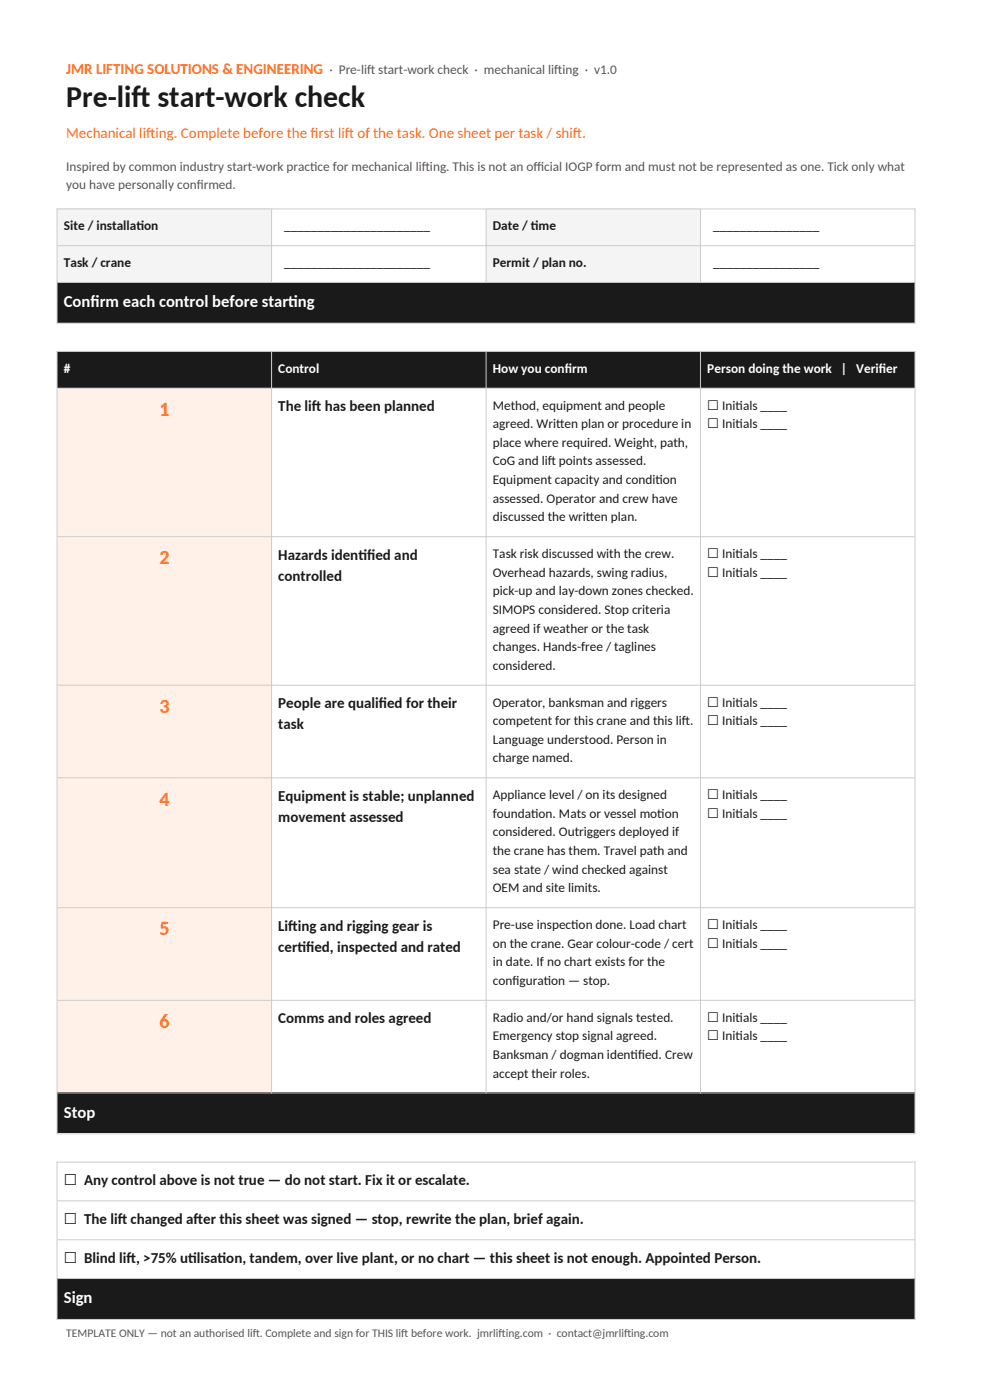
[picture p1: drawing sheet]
<svg xmlns="http://www.w3.org/2000/svg" width="210mm" height="297mm" viewBox="0 0 210 297" stroke-linecap="round" stroke-linejoin="round" font-family="sans-serif">
<defs><g id="words">
<g font-size="6.3" fill="#1a1a1a">
<text x="14" y="22.6">Pre-lif</text>
<text x="27.9" y="22.6">t start-work check</text>
</g>
<g font-size="4.2" fill="#ff6a1a">
<text x="33.8" y="88.2">1</text>
<text x="33.8" y="119.8">2</text>
<text x="33.8" y="151.3">3</text>
<text x="33.8" y="170.9">4</text>
<text x="33.8" y="198.5">5</text>
<text x="33.8" y="218.1">6</text>
</g>
<g font-size="3.5" fill="#fff">
<text x="13.5" y="65.1">Conf</text>
<text x="19.2" y="65.1">irm each control before start</text>
<text x="61.2" y="65.1">ing</text>
<text x="13.5" y="237.1">Stop</text>
<text x="13.5" y="276.5">Sign</text>
</g>
<g font-size="3.2" fill="#ff6a1a">
<text x="14" y="15.7">JMR LIFTING SOLUTIONS &amp; ENGINEERING</text>
<text x="14" y="29.2">Mechanical lif</text>
<text x="31" y="29.2">ting. Complete before the f</text>
<text x="65.9" y="29.2">irst lif</text>
<text x="73.2" y="29.2">t of the task. One sheet per task / shif</text>
<text x="121.5" y="29.2">t.</text>
</g>
<g font-size="3.2" fill="#1a1a1a">
<text x="59" y="87.2">The lif</text>
<text x="66.2" y="87.2">t has been planned</text>
<text x="59" y="118.7">Hazards identied and</text>
<text x="76" y="118.7">if</text>
<text x="59" y="123.2">controlled</text>
<text x="59" y="150.2">People are qualif</text>
<text x="59" y="154.7">task</text>
<text x="80.4" y="150.2">ied for their</text>
<text x="59" y="169.9">Equipment is stable; unplanned</text>
<text x="59" y="174.3">movement assessed</text>
<text x="59" y="197.4">Lif</text>
<text x="61.2" y="197.4">ting and rigging gear is</text>
<text x="59" y="201.9">certied, inspected and rated</text>
<text x="63.1" y="201.9">if</text>
<text x="59" y="217.1">Comms and roles agreed</text>
<text x="13.5" y="251.4">☐ Any control above is not true — do not start. Fix it or escalate.</text>
<text x="13.5" y="259.6">☐ The lif</text>
<text x="25" y="259.6">t changed af</text>
<text x="41.1" y="259.6">ter this sheet was signed — stop, rewrite the plan, brief again.</text>
<text x="13.5" y="267.9">☐ Blind lif</text>
<text x="26.8" y="267.9">t, &gt;75% ut</text>
<text x="39.9" y="267.9">ilisat</text>
<text x="46.1" y="267.9">ion, tandem, over live plant, or no chart — this sheet is not enough. Appointed Person.</text>
</g>
<g font-size="2.8" fill="#555">
<text x="69.9" y="15.7">· Pre-lif</text>
<text x="77.9" y="15.7">t start-work check · mechanical lif</text>
<text x="117.6" y="15.7">ting · v1.0</text>
<text x="14" y="36.2">Inspired by common industry start-work pract</text>
<text x="14" y="40.1">you have personally conf</text>
<text x="41.7" y="40.1">irmed.</text>
<text x="65.8" y="36.2">ice for mechanical lif</text>
<text x="89.5" y="36.2">ting. This is not an of</text>
<text x="113.2" y="36.2">f</text>
<text x="113.2" y="36.2">icial IOGP form and must not be represented as one. Tick only what</text>
</g>
<g font-size="2.8" fill="#1a1a1a">
<text x="13.5" y="48.8">Site / installat</text>
<text x="28.9" y="48.8">ion</text>
<text x="60.3" y="48.8">______________________</text>
<text x="104.5" y="48.8">Date / t</text>
<text x="112.6" y="48.8">ime</text>
<text x="151.3" y="48.8">________________</text>
<text x="13.5" y="56.6">Task / crane</text>
<text x="60.3" y="56.6">______________________</text>
<text x="104.5" y="56.6">Permit / plan no.</text>
<text x="151.3" y="56.6">________________</text>
<text x="104.5" y="86.9">Method, equipment and people</text>
<text x="150" y="86.9">☐ Init</text>
<text x="156.1" y="86.9">ials ____</text>
<text x="104.5" y="90.8">agreed. Writ</text>
<text x="104.5" y="94.8">place where required. Weight, path,</text>
<text x="118" y="90.8">ten plan or procedure in</text>
<text x="150" y="90.8">☐ Init</text>
<text x="156.1" y="90.8">ials ____</text>
<text x="104.5" y="98.7">CoG and lif</text>
<text x="116.2" y="98.7">t points assessed.</text>
<text x="104.5" y="102.7">Equipment capacity and condit</text>
<text x="104.5" y="106.6">assessed. Operator and crew have</text>
<text x="139" y="102.7">ion</text>
<text x="104.5" y="110.6">discussed the writ</text>
<text x="124.3" y="110.6">ten plan.</text>
<text x="104.5" y="118.4">Task risk discussed with the crew.</text>
<text x="150" y="118.4">☐ Init</text>
<text x="156.1" y="118.4">ials ____</text>
<text x="104.5" y="122.3">Overhead hazards, swing radius,</text>
<text x="150" y="122.3">☐ Init</text>
<text x="156.1" y="122.3">ials ____</text>
<text x="104.5" y="126.3">pick-up and lay-down zones checked.</text>
<text x="104.5" y="130.2">SIMOPS considered. Stop criteria</text>
<text x="104.5" y="134.2">agreed if weather or the task</text>
<text x="104.5" y="138.1">changes. Hands-free / taglines</text>
<text x="104.5" y="142.1">considered.</text>
<text x="104.5" y="149.9">Operator, banksman and riggers</text>
<text x="150" y="149.9">☐ Init</text>
<text x="156.1" y="149.9">ials ____</text>
<text x="104.5" y="153.8">competent for this crane and this lif</text>
<text x="144.6" y="153.8">t.</text>
<text x="150" y="153.8">☐ Init</text>
<text x="156.1" y="153.8">ials ____</text>
<text x="104.5" y="157.8">Language understood. Person in</text>
<text x="104.5" y="161.7">charge named.</text>
<text x="104.5" y="169.5">Appliance level / on its designed</text>
<text x="104.5" y="173.5">foundat</text>
<text x="112.7" y="173.5">ion. Mats or vessel mot</text>
<text x="139.4" y="173.5">ion</text>
<text x="150" y="169.5">☐ Init</text>
<text x="150" y="173.5">☐ Init</text>
<text x="156.1" y="169.5">ials ____</text>
<text x="156.1" y="173.5">ials ____</text>
<text x="104.5" y="177.4">considered. Outriggers deployed if</text>
<text x="104.5" y="181.4">the crane has them. Travel path and</text>
<text x="104.5" y="185.3">sea state / wind checked against</text>
<text x="104.5" y="189.3">OEM and site limits.</text>
<text x="104.5" y="197.1">Pre-use inspect</text>
<text x="121.2" y="197.1">ion done. Load chart</text>
<text x="150" y="197.1">☐ Init</text>
<text x="156.1" y="197.1">ials ____</text>
<text x="104.5" y="201">on the crane. Gear colour-code / cert</text>
<text x="150" y="201">☐ Init</text>
<text x="156.1" y="201">ials ____</text>
<text x="104.5" y="205">in date. If no chart exists for the</text>
<text x="104.5" y="209">conf</text>
<text x="108.7" y="209">igurat</text>
<text x="115.3" y="209">ion — stop.</text>
<text x="104.5" y="216.7">Radio and/or hand signals tested.</text>
<text x="104.5" y="220.7">Emergency stop signal agreed.</text>
<text x="150" y="216.7">☐ Init</text>
<text x="150" y="220.7">☐ Init</text>
<text x="156.1" y="216.7">ials ____</text>
<text x="156.1" y="220.7">ials ____</text>
<text x="104.5" y="224.6">Banksman / dogman identied. Crew</text>
<text x="133.8" y="224.6">if</text>
<text x="104.5" y="228.6">accept their roles.</text>
</g>
<g font-size="2.8" fill="#fff">
<text x="13.5" y="79.1">#</text>
<text x="59" y="79.1">Control</text>
<text x="104.5" y="79.1">How you conf</text>
<text x="119.8" y="79.1">irm</text>
<text x="150" y="79.1">Person doing the work | Verif</text>
<text x="186.4" y="79.1">ier</text>
</g>
<g font-size="2.5" fill="#555">
<text x="14" y="283.6">TEMPLATE ONLY — not an authorised lif</text>
<text x="53.6" y="283.6">t. Complete and sign for THIS lif</text>
<text x="85.1" y="283.6">t before work. jmrlif</text>
<text x="105.8" y="283.6">ting.com · contact@jmrlif</text>
<text x="132.4" y="283.6">ting.com</text>
</g>
</g></defs>
<g fill="#f4f4f4">
<path d="M12.1 44.2h45.5v7.8h-45.5z" fill-rule="evenodd"/>
<path d="M103.1 44.2h45.5v7.8h-45.5z" fill-rule="evenodd"/>
<path d="M12.1 52h45.5v7.8h-45.5z" fill-rule="evenodd"/>
<path d="M103.1 52h45.5v7.8h-45.5z" fill-rule="evenodd"/>
</g>
<g fill="#1a1a1a">
<path d="M12.1 59.8h182v8.7h-182z" fill-rule="evenodd"/>
<path d="M12.1 74.5h45.5v7.8h-45.5z" fill-rule="evenodd"/>
<path d="M57.6 74.5h45.5v7.8h-45.5z" fill-rule="evenodd"/>
<path d="M103.1 74.5h45.5v7.8h-45.5z" fill-rule="evenodd"/>
<path d="M148.6 74.5h45.5v7.8h-45.5z" fill-rule="evenodd"/>
</g>
<g fill="#fff1e8">
<path d="M12.1 82.3h45.5v31.5h-45.5z" fill-rule="evenodd"/>
<path d="M12.1 113.8h45.5v31.5h-45.5z" fill-rule="evenodd"/>
<path d="M12.1 145.3h45.5v19.6h-45.5z" fill-rule="evenodd"/>
<path d="M12.1 164.9h45.5v27.6h-45.5z" fill-rule="evenodd"/>
<path d="M12.1 192.5h45.5v19.6h-45.5z" fill-rule="evenodd"/>
<path d="M12.1 212.1h45.5v19.7h-45.5z" fill-rule="evenodd"/>
</g>
<g fill="#1a1a1a">
<path d="M12.1 231.8h182v8.6h-182z" fill-rule="evenodd"/>
<path d="M12.1 271.1h182v8.7h-182z" fill-rule="evenodd"/>
</g>
<g fill="#f4f4f4">
<path d="M12.1 44.2h45.5v7.8h-45.5z" fill-rule="evenodd"/>
<path d="M103.1 44.2h45.5v7.8h-45.5z" fill-rule="evenodd"/>
<path d="M12.1 52h45.5v7.8h-45.5z" fill-rule="evenodd"/>
<path d="M103.1 52h45.5v7.8h-45.5z" fill-rule="evenodd"/>
</g>
<g fill="#1a1a1a">
<path d="M12.1 59.8h182v8.7h-182z" fill-rule="evenodd"/>
<path d="M12.1 74.5h45.5v7.8h-45.5z" fill-rule="evenodd"/>
<path d="M57.6 74.5h45.5v7.8h-45.5z" fill-rule="evenodd"/>
<path d="M103.1 74.5h45.5v7.8h-45.5z" fill-rule="evenodd"/>
<path d="M148.6 74.5h45.5v7.8h-45.5z" fill-rule="evenodd"/>
</g>
<g fill="#fff1e8">
<path d="M12.1 82.3h45.5v31.5h-45.5z" fill-rule="evenodd"/>
<path d="M12.1 113.8h45.5v31.5h-45.5z" fill-rule="evenodd"/>
<path d="M12.1 145.3h45.5v19.6h-45.5z" fill-rule="evenodd"/>
<path d="M12.1 164.9h45.5v27.6h-45.5z" fill-rule="evenodd"/>
<path d="M12.1 192.5h45.5v19.6h-45.5z" fill-rule="evenodd"/>
<path d="M12.1 212.1h45.5v19.7h-45.5z" fill-rule="evenodd"/>
</g>
<g fill="#1a1a1a">
<path d="M12.1 231.8h182v8.6h-182z" fill-rule="evenodd"/>
<path d="M12.1 271.1h182v8.7h-182z" fill-rule="evenodd"/>
</g>
<g fill="none" stroke="#ccc" stroke-width=".21">
<path d="M12 44.3h182.2M12.1 44.2v24.5M12.2 52.1h181.8M12.2 59.9h181.8M57.6 44.4v15.6M103.1 44.4v15.6M148.6 44.4v15.6M194.1 44.2v24.5M12 68.6h182.2M12 74.6h182.2M12.1 74.5v166.1M57.6 74.6v157.4"/>
<path d="M103.1 74.6v157.4M148.6 74.6v157.4M194.1 74.5v166.1M12.2 82.4h181.8M12.2 113.9h181.8M12.2 145.4h181.8M12.2 165h181.8M12.2 192.6h181.8M12.2 212.2h181.8M12.2 231.9h181.8M12 240.5h182.2M12 246.5h182.2"/>
<path d="M12.1 246.5v33.5M12.2 254.8h181.8M194.1 246.5v33.5M12 279.9h182.2M12.2 263h181.8M12.2 271.2h181.8"/>
</g>
<use href="#words"/>
</svg>
